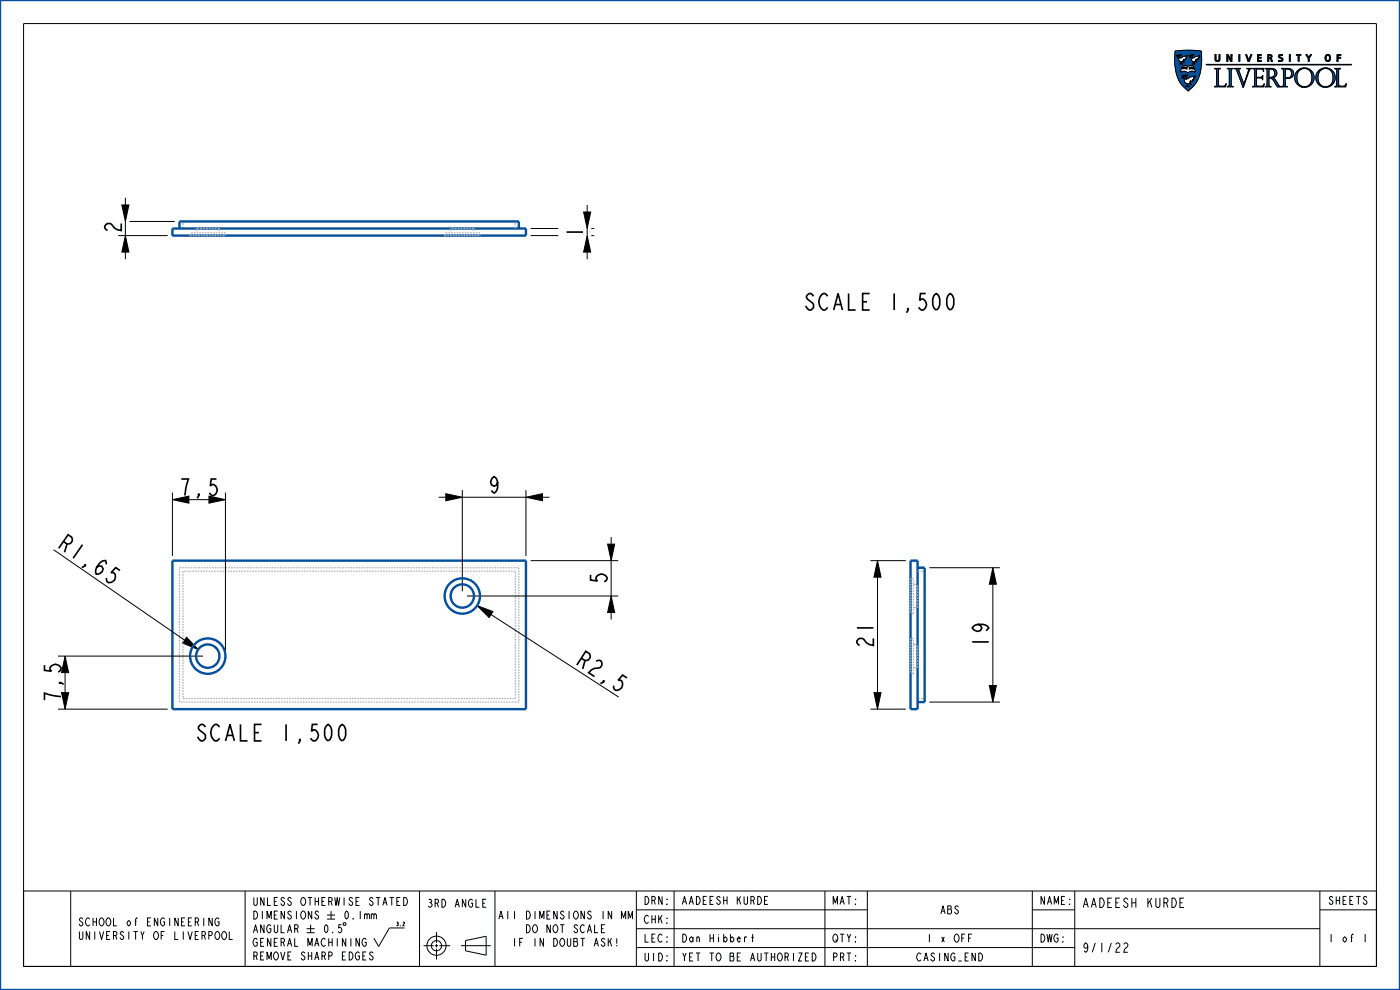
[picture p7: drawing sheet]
<svg xmlns="http://www.w3.org/2000/svg" width="297mm" height="210mm" viewBox="0 0 297 210" stroke-linecap="round" stroke-linejoin="round" font-family="sans-serif">
<defs><g id="words">
<g font-size="4.6">
<text x="25.7" y="49.6" transform="rotate(-90 25.7 49.6)">2</text>
<text x="123.7" y="50.7" transform="rotate(-90 123.7 50.7)">1</text>
<text x="171.8" y="65.8">SCALE</text>
<text x="189.4" y="65.8">1,500</text>
<text x="37.7" y="105.1">7,5</text>
<text x="103.3" y="104.6">9</text>
<text x="11.8" y="115.9" transform="rotate(35 11.8 115.9)">R1,65</text>
<text x="128.8" y="124.2" transform="rotate(-90 128.8 124.2)">5</text>
<text x="185.3" y="137.7" transform="rotate(-90 185.3 137.7)">21</text>
<text x="209.8" y="137.7" transform="rotate(-90 209.8 137.7)">19</text>
<text x="121.7" y="140.7" transform="rotate(33 121.7 140.7)">R2,5</text>
<text x="12.9" y="149.3" transform="rotate(-90 12.9 149.3)">7,5</text>
<text x="42.8" y="157.2">SCALE</text>
<text x="60.4" y="157.2">1,500</text>
</g>
<g font-size="2.6">
<text x="229.5" y="192.5">AADEESH KURDE</text>
<text x="229.5" y="202">9/1/22</text>
</g>
<g font-size="2.2">
<text x="136.5" y="191.9">DRN:</text>
<text x="144.5" y="191.9">AADEESH KURDE</text>
<text x="176.5" y="191.9">MAT:</text>
<text x="220.5" y="191.9">NAME:</text>
<text x="282" y="191.9">SHEETS</text>
<text x="16.5" y="196.4">SCHOOL of ENGINEERING</text>
<text x="53.5" y="192.1">UNLESS OTHERWISE STATED</text>
<text x="53.5" y="195">DIMENSIONS</text>
<text x="53.5" y="197.9">ANGULAR</text>
<text x="68.4" y="197.9">0.5</text>
<text x="72.7" y="195">0.1mm</text>
<text x="91" y="192.5">3RD ANGLE</text>
<text x="106.7" y="195">All DIMENSIONS IN MM</text>
<text x="112" y="197.9">DO NOT SCALE</text>
<text x="136.5" y="195.9">CHK:</text>
<text x="199.5" y="193.9">ABS</text>
<text x="16.5" y="199.3">UNIVERSITY OF LIVERPOOL</text>
<text x="53.5" y="200.7">GENERAL MACHINING</text>
<text x="53.5" y="203.6">REMOVE SHARP EDGES</text>
<text x="109.4" y="200.7">IF IN DOUBT ASK!</text>
<text x="136.5" y="203.9">UID:</text>
<text x="136.5" y="199.9">LEC:</text>
<text x="144.5" y="203.9">YET TO BE AUTHORIZED</text>
<text x="144.5" y="199.9">Dan Hibbert</text>
<text x="176.5" y="203.9">PRT:</text>
<text x="176.5" y="199.9">QTY:</text>
<text x="194.9" y="203.9">CASING_END</text>
<text x="196.9" y="199.9">1 x OFF</text>
<text x="220.5" y="199.9">DWG:</text>
<text x="281.7" y="199.9">1</text>
<text x="284.7" y="199.9">of</text>
<text x="288.9" y="199.9">1</text>
</g>
<text font-size="1" x="84" y="196.4">3.2</text>
</g></defs>
<path d="M257.7 14.5h1.2l-.3 .2-.1 .3v3a.96 .96 0 0 0 1.2 .2l.4-.4-.1 .6h-2.3l.3-.1 .1-.4v-3.1z" fill="#00509b"/>
<path d="M257.7 14.5h1.2l-.3 .2-.1 .3v3a.96 .96 0 0 0 1.2 .2l.4-.4-.1 .6h-2.3l.3-.1 .1-.4v-3.1z" fill="none" stroke="#00509b" stroke-width=".21"/>
<path d="M260.4 14.5h1.2l-.3 .2-.1 .3v3l-.4 .1v-3.2l-.1-.3z" fill="#00509b"/>
<path d="M260.4 14.5h1.2l-.3 .2-.1 .3v3l-.4 .1v-3.2l-.1-.3z" fill="none" stroke="#00509b" stroke-width=".21"/>
<path d="M261.9 14.5l1.2 .1-.9 .1z" fill="#00509b"/>
<path d="M261.9 14.5l1.2 .1-.9 .1z" fill="none" stroke="#00509b" stroke-width=".21"/>
<path d="M264.5 14.5h1l-.7 .8a.44 .44 0 0 0 .1-.5 .44 .44 0 0 0-.4-.3z" fill="#00509b"/>
<path d="M264.5 14.5h1l-.7 .8a.44 .44 0 0 0 .1-.5 .44 .44 0 0 0-.4-.3z" fill="none" stroke="#00509b" stroke-width=".21"/>
<path d="M262.2 14.7l.7-.1-.6 .2z" fill="#00509b"/>
<path d="M262.2 14.7l.7-.1-.6 .2z" fill="none" stroke="#00509b" stroke-width=".21"/>
<path d="M262.3 14.8l.5-.1 .9 3.8z" fill="#00509b"/>
<path d="M262.3 14.8l.5-.1 .9 3.8z" fill="none" stroke="#00509b" stroke-width=".21"/>
<path d="M264.8 15.3l.1-.1-1.2 3.3z" fill="#00509b"/>
<path d="M264.8 15.3l.1-.1-1.2 3.3z" fill="none" stroke="#00509b" stroke-width=".21"/>
<path d="M260.8 18.1l.4-.1 .1 .2-.6 .1z" fill="#00509b"/>
<path d="M260.8 18.1l.4-.1 .1 .2-.6 .1z" fill="none" stroke="#00509b" stroke-width=".21"/>
<path d="M260.4 18.4l.9-.2 .3 .2z" fill="#00509b"/>
<path d="M260.4 18.4l.9-.2 .3 .2z" fill="none" stroke="#00509b" stroke-width=".21"/>
<path d="M262.8 15l1.1 2.8-.2 .7z" fill="#00509b"/>
<path d="M262.8 15l1.1 2.8-.2 .7z" fill="none" stroke="#00509b" stroke-width=".21"/>
<path d="M265.7 14.5h2.4v.6a.57 .57 0 0 0-.7-.5z" fill="#00509b"/>
<path d="M265.7 14.5h2.4v.6a.57 .57 0 0 0-.7-.5z" fill="none" stroke="#00509b" stroke-width=".21"/>
<path d="M266 14.6h.6v1.8l-.4 1.5v-2.9z" fill="#00509b"/>
<path d="M266 14.6h.6v1.8l-.4 1.5v-2.9z" fill="none" stroke="#00509b" stroke-width=".21"/>
<path d="M267.8 16l.1 .9-.3-.3z" fill="#00509b"/>
<path d="M267.8 16l.1 .9-.3-.3z" fill="none" stroke="#00509b" stroke-width=".21"/>
<path d="M266.6 16.4h.9l.3-.2-.2 .4-1-.1-.4 1.4z" fill="#00509b"/>
<path d="M266.6 16.4h.9l.3-.2-.2 .4-1-.1-.4 1.4z" fill="none" stroke="#00509b" stroke-width=".21"/>
<path d="M268.2 17.8l-.1 .6z" fill="#00509b"/>
<path d="M268.2 17.8l-.1 .6z" fill="none" stroke="#00509b" stroke-width=".21"/>
<path d="M266.6 16.5v1.7l-.6 .1z" fill="#00509b"/>
<path d="M266.6 16.5v1.7l-.6 .1z" fill="none" stroke="#00509b" stroke-width=".21"/>
<path d="M266 18.3h.8z" fill="#00509b"/>
<path d="M266 18.3h.8z" fill="none" stroke="#00509b" stroke-width=".21"/>
<path d="M265.7 18.4l2-.1 .3-.2 .1 .3z" fill="#00509b"/>
<path d="M265.7 18.4l2-.1 .3-.2 .1 .3z" fill="none" stroke="#00509b" stroke-width=".21"/>
<path d="M265.7 18.4h.1" fill="none" stroke="#00509b" stroke-width=".21"/>
<path d="M271.4 11.6h.6z" fill="#00509b"/>
<path d="M271.4 11.6h.6z" fill="none" stroke="#00509b" stroke-width=".21"/>
<path d="M277 11.6l.6 .6 .4-.6h.2l-.5 .8v.6h-.2v-.6z" fill="#00509b"/>
<path d="M277 11.6l.6 .6 .4-.6h.2l-.5 .8v.6h-.2v-.6z" fill="none" stroke="#00509b" stroke-width=".21"/>
<path d="M275 11.6h1v.1h-.4v1.3h-.2v-1.3h-.4z" fill="#00509b"/>
<path d="M275 11.6h1v.1h-.4v1.3h-.2v-1.3h-.4z" fill="none" stroke="#00509b" stroke-width=".21"/>
<path d="M277 11.6h.3l.3 .5z" fill="#00509b"/>
<path d="M277 11.6h.3l.3 .5z" fill="none" stroke="#00509b" stroke-width=".21"/>
<path d="M271.3 11.7l.8-.1v.2z" fill="#00509b"/>
<path d="M271.3 11.7l.8-.1v.2z" fill="none" stroke="#00509b" stroke-width=".21"/>
<path d="M262.8 11.6h.2v1.4h-.2z" fill="#00509b"/>
<path d="M262.8 11.6h.2v1.4h-.2z" fill="none" stroke="#00509b" stroke-width=".21"/>
<path d="M273.5 11.6h.2v1.4h-.2z" fill="#00509b"/>
<path d="M273.5 11.6h.2v1.4h-.2z" fill="none" stroke="#00509b" stroke-width=".21"/>
<path d="M271.3 11.7h.4l-.5 .1z" fill="#00509b"/>
<path d="M271.3 11.7h.4l-.5 .1z" fill="none" stroke="#00509b" stroke-width=".21"/>
<path d="M266.8 11.6h.8v.1h-.6l-.2 1.3z" fill="#00509b"/>
<path d="M266.8 11.6h.8v.1h-.6l-.2 1.3z" fill="none" stroke="#00509b" stroke-width=".21"/>
<path d="M283.7 11.6h.7v.1h-.6l-.1 1.3z" fill="#00509b"/>
<path d="M283.7 11.6h.7v.1h-.6l-.1 1.3z" fill="none" stroke="#00509b" stroke-width=".21"/>
<path d="M271.2 11.8l.4-.1z" fill="#00509b"/>
<path d="M271.2 11.8l.4-.1z" fill="none" stroke="#00509b" stroke-width=".21"/>
<path d="M265.4 11.6h.2l-.6 1.4h-.2z" fill="#00509b"/>
<path d="M265.4 11.6h.2l-.6 1.4h-.2z" fill="none" stroke="#00509b" stroke-width=".21"/>
<path d="M271.2 11.9l.2-.1v.2l-.2 .1z" fill="#00509b"/>
<path d="M271.2 11.9l.2-.1v.2l-.2 .1z" fill="none" stroke="#00509b" stroke-width=".21"/>
<path d="M264.3 11.6h.2l.3 .9v.5z" fill="#00509b"/>
<path d="M264.3 11.6h.2l.3 .9v.5z" fill="none" stroke="#00509b" stroke-width=".21"/>
<path d="M271.2 12.1h.4z" fill="#00509b"/>
<path d="M271.2 12.1h.4z" fill="none" stroke="#00509b" stroke-width=".21"/>
<path d="M271.3 12.2h.5z" fill="#00509b"/>
<path d="M271.3 12.2h.5z" fill="none" stroke="#00509b" stroke-width=".21"/>
<path d="M271.5 12.3h.5z" fill="#00509b"/>
<path d="M271.5 12.3h.5z" fill="none" stroke="#00509b" stroke-width=".21"/>
<path d="M267 11.7v.5h.5v.1h-.5l-.2 .7z" fill="#00509b"/>
<path d="M267 11.7v.5h.5v.1h-.5l-.2 .7z" fill="none" stroke="#00509b" stroke-width=".21"/>
<path d="M283.8 11.7v.5h.6v.1h-.6v.7h-.1z" fill="#00509b"/>
<path d="M283.8 11.7v.5h.6v.1h-.6v.7h-.1z" fill="none" stroke="#00509b" stroke-width=".21"/>
<path d="M271.7 12.4l.3-.1 .2 .2-.2 .1z" fill="#00509b"/>
<path d="M271.7 12.4l.3-.1 .2 .2-.2 .1z" fill="none" stroke="#00509b" stroke-width=".21"/>
<path d="M258.6 11.6h.2l-.1 1.3h-.3l.2-.3z" fill="#00509b"/>
<path d="M258.6 11.6h.2l-.1 1.3h-.3l.2-.3z" fill="none" stroke="#00509b" stroke-width=".21"/>
<path d="M257.8 11.6h.2v1.2h-.2z" fill="#00509b"/>
<path d="M257.8 11.6h.2v1.2h-.2z" fill="none" stroke="#00509b" stroke-width=".21"/>
<path d="M271.6 12.9l.6-.4-.1 .4z" fill="#00509b"/>
<path d="M271.6 12.9l.6-.4-.1 .4z" fill="none" stroke="#00509b" stroke-width=".21"/>
<path d="M260.3 11.6h.2l.6 1.1 .2-1.1v1.4h-.2l-.6-1.1v1.1h-.2z" fill="#00509b"/>
<path d="M260.3 11.6h.2l.6 1.1 .2-1.1v1.4h-.2l-.6-1.1v1.1h-.2z" fill="none" stroke="#00509b" stroke-width=".21"/>
<path d="M261.1 11.6h.2l-.2 1.1z" fill="#00509b"/>
<path d="M261.1 11.6h.2l-.2 1.1z" fill="none" stroke="#00509b" stroke-width=".21"/>
<path d="M257.8 12.8h.3z" fill="#00509b"/>
<path d="M257.8 12.8h.3z" fill="none" stroke="#00509b" stroke-width=".21"/>
<path d="M271.2 12.8l.3 .1-.3 .1z" fill="#00509b"/>
<path d="M271.2 12.8l.3 .1-.3 .1z" fill="none" stroke="#00509b" stroke-width=".21"/>
<path d="M257.9 12.9h.8l-.4 .1z" fill="#00509b"/>
<path d="M257.9 12.9h.8l-.4 .1z" fill="none" stroke="#00509b" stroke-width=".21"/>
<path d="M271.2 13l.3-.1h.6z" fill="#00509b"/>
<path d="M271.2 13l.3-.1h.6z" fill="none" stroke="#00509b" stroke-width=".21"/>
<path d="M271.2 13l.9-.1z" fill="#00509b"/>
<path d="M271.2 13l.9-.1z" fill="none" stroke="#00509b" stroke-width=".21"/>
<path d="M264.8 12.5l.1 .3-.1 .2z" fill="#00509b"/>
<path d="M264.8 12.5l.1 .3-.1 .2z" fill="none" stroke="#00509b" stroke-width=".21"/>
<path d="M267 12.3v.5h.6v.2h-.8z" fill="#00509b"/>
<path d="M267 12.3v.5h.6v.2h-.8z" fill="none" stroke="#00509b" stroke-width=".21"/>
<path d="M283.1 14.5l1.3 .1z" fill="#00509b"/>
<path d="M283.1 14.5l1.3 .1z" fill="none" stroke="#00509b" stroke-width=".21"/>
<path d="M283.2 14.6h1.2l-.4 .2-.4 3.1v-2.9l-.1-.3z" fill="#00509b"/>
<path d="M283.2 14.6h1.2l-.4 .2-.4 3.1v-2.9l-.1-.3z" fill="none" stroke="#00509b" stroke-width=".21"/>
<path d="M285.6 17.8l-.1 .6z" fill="#00509b"/>
<path d="M285.6 17.8l-.1 .6z" fill="none" stroke="#00509b" stroke-width=".21"/>
<path d="M284 15v2.9l.1 .3-.6 .1z" fill="#00509b"/>
<path d="M284 15v2.9l.1 .3-.6 .1z" fill="none" stroke="#00509b" stroke-width=".21"/>
<path d="M283.4 18.3h.9z" fill="#00509b"/>
<path d="M283.4 18.3h.9z" fill="none" stroke="#00509b" stroke-width=".21"/>
<path d="M283.1 18.4l2-.1 .3-.2 .1 .3z" fill="#00509b"/>
<path d="M283.1 18.4l2-.1 .3-.2 .1 .3z" fill="none" stroke="#00509b" stroke-width=".21"/>
<path d="M283.1 18.4h.1" fill="none" stroke="#00509b" stroke-width=".21"/>
<path d="M269 11.6l.8 .2-.1 .4h-.4a.29 .29 0 0 0 .3-.4 .29 .29 0 0 0-.4-.1l-.2 1.3z" fill="#00509b"/>
<path d="M269 11.6l.8 .2-.1 .4h-.4a.29 .29 0 0 0 .3-.4 .29 .29 0 0 0-.4-.1l-.2 1.3z" fill="none" stroke="#00509b" stroke-width=".21"/>
<path d="M269.2 11.7v.5h.5l-.5 .2v.6h-.2z" fill="#00509b"/>
<path d="M269.2 11.7v.5h.5l-.5 .2v.6h-.2z" fill="none" stroke="#00509b" stroke-width=".21"/>
<path d="M269.2 12.4l.5-.2-.1 .1 .3 .7h-.2l-.2-.6z" fill="#00509b"/>
<path d="M269.2 12.4l.5-.2-.1 .1 .3 .7h-.2l-.2-.6z" fill="none" stroke="#00509b" stroke-width=".21"/>
<path d="M281.3 11.7a.65 .65 0 0 1 .9 0 .65 .65 0 0 1 0 .9l-.1 .3h-.4a.63 .63 0 0 0 .3-.6 .63 .63 0 0 0-.4-.6z" fill="#00509b"/>
<path d="M281.3 11.7a.65 .65 0 0 1 .9 0 .65 .65 0 0 1 0 .9l-.1 .3h-.4a.63 .63 0 0 0 .3-.6 .63 .63 0 0 0-.4-.6z" fill="none" stroke="#00509b" stroke-width=".21"/>
<path d="M281.2 11.8l.4-.1z" fill="#00509b"/>
<path d="M281.2 11.8l.4-.1z" fill="none" stroke="#00509b" stroke-width=".21"/>
<path d="M281.2 11.9l.3-.1-.3 .2z" fill="#00509b"/>
<path d="M281.2 11.9l.3-.1-.3 .2z" fill="none" stroke="#00509b" stroke-width=".21"/>
<path d="M281.2 12l.2-.1-.1 .3-.2 .1z" fill="#00509b"/>
<path d="M281.2 12l.2-.1-.1 .3-.2 .1z" fill="none" stroke="#00509b" stroke-width=".21"/>
<path d="M281.1 12.3l.2-.1 .1 .4-.2 .1z" fill="#00509b"/>
<path d="M281.1 12.3l.2-.1 .1 .4-.2 .1z" fill="none" stroke="#00509b" stroke-width=".21"/>
<path d="M281.2 12.7l.2-.1v.1z" fill="#00509b"/>
<path d="M281.2 12.7l.2-.1v.1z" fill="none" stroke="#00509b" stroke-width=".21"/>
<path d="M281.2 12.8h.3z" fill="#00509b"/>
<path d="M281.2 12.8h.3z" fill="none" stroke="#00509b" stroke-width=".21"/>
<path d="M281.3 12.9h.8l-.4 .1z" fill="#00509b"/>
<path d="M281.3 12.9h.8l-.4 .1z" fill="none" stroke="#00509b" stroke-width=".21"/>
<path d="M268.4 14.5l1.9 .1h-1.6z" fill="#00509b"/>
<path d="M268.4 14.5l1.9 .1h-1.6z" fill="none" stroke="#00509b" stroke-width=".21"/>
<path d="M269.4 14.6h.9a.99 .99 0 0 1 .5 1.3l-.5 .1a.94 .94 0 0 0-.9-1.4z" fill="#00509b"/>
<path d="M269.4 14.6h.9a.99 .99 0 0 1 .5 1.3l-.5 .1a.94 .94 0 0 0-.9-1.4z" fill="none" stroke="#00509b" stroke-width=".21"/>
<path d="M268.7 14.6h.6l-.1 1.8-.4 1.5v-2.9z" fill="#00509b"/>
<path d="M268.7 14.6h.6l-.1 1.8-.4 1.5v-2.9z" fill="none" stroke="#00509b" stroke-width=".21"/>
<path d="M269.6 16.4l1.2-.5-.4 .5z" fill="#00509b"/>
<path d="M269.6 16.4l1.2-.5-.4 .5z" fill="none" stroke="#00509b" stroke-width=".21"/>
<path d="M269.2 16.4l.9 .1h-.9l.1 1.7-.6 .1z" fill="#00509b"/>
<path d="M269.2 16.4l.9 .1h-.9l.1 1.7-.6 .1z" fill="none" stroke="#00509b" stroke-width=".21"/>
<path d="M269.2 16.5h.9l1 1.2-.4 .3-.5-.8a1.08 1.08 0 0 0-1-.7z" fill="#00509b"/>
<path d="M269.2 16.5h.9l1 1.2-.4 .3-.5-.8a1.08 1.08 0 0 0-1-.7z" fill="none" stroke="#00509b" stroke-width=".21"/>
<path d="M270.7 18l.4-.3 .3 .6h-.5z" fill="#00509b"/>
<path d="M270.7 18l.4-.3 .3 .6h-.5z" fill="none" stroke="#00509b" stroke-width=".21"/>
<path d="M268.4 18.4l.9-.2 .3 .2z" fill="#00509b"/>
<path d="M268.4 18.4l.9-.2 .3 .2z" fill="none" stroke="#00509b" stroke-width=".21"/>
<path d="M270.9 18.3h.7l-.6 .1z" fill="#00509b"/>
<path d="M270.9 18.3h.7l-.6 .1z" fill="none" stroke="#00509b" stroke-width=".21"/>
<path d="M271 18.4h.7z" fill="#00509b"/>
<path d="M271 18.4h.7z" fill="none" stroke="#00509b" stroke-width=".21"/>
<path d="M271.9 14.5l1.8 .1z" fill="#00509b"/>
<path d="M271.9 14.5l1.8 .1z" fill="none" stroke="#00509b" stroke-width=".21"/>
<path d="M272.1 14.6h1.6l.4 .2-.3 .1-.6-.3z" fill="#00509b"/>
<path d="M272.1 14.6h1.6l.4 .2-.3 .1-.6-.3z" fill="none" stroke="#00509b" stroke-width=".21"/>
<path d="M272.1 14.6h.9h-.3v1.9l-.4 1.4v-2.9z" fill="#00509b"/>
<path d="M272.1 14.6h.9h-.3v1.9l-.4 1.4v-2.9z" fill="none" stroke="#00509b" stroke-width=".21"/>
<path d="M273.8 14.9h.3l.3 .7h-.4z" fill="#00509b"/>
<path d="M273.8 14.9h.3l.3 .7h-.4z" fill="none" stroke="#00509b" stroke-width=".21"/>
<path d="M274 15.6h.4v.4l-.5 .1z" fill="#00509b"/>
<path d="M274 15.6h.4v.4l-.5 .1z" fill="none" stroke="#00509b" stroke-width=".21"/>
<path d="M273.9 16.1l.5-.1-.2 .3h-.5z" fill="#00509b"/>
<path d="M273.9 16.1l.5-.1-.2 .3h-.5z" fill="none" stroke="#00509b" stroke-width=".21"/>
<path d="M272.7 16.5h.5l1-.2-.5 .2-1 .1v1.6l-.5 .1z" fill="#00509b"/>
<path d="M272.7 16.5h.5l1-.2-.5 .2-1 .1v1.6l-.5 .1z" fill="none" stroke="#00509b" stroke-width=".21"/>
<path d="M272.7 16.6l1-.1z" fill="#00509b"/>
<path d="M272.7 16.6l1-.1z" fill="none" stroke="#00509b" stroke-width=".21"/>
<path d="M271.9 18.4l.8-.2 .4 .2z" fill="#00509b"/>
<path d="M271.9 18.4l.8-.2 .4 .2z" fill="none" stroke="#00509b" stroke-width=".21"/>
<path d="M275.9 14.6a2.06 2.06 0 0 1 2.8 2.3l-.4 .2a1.86 1.86 0 0 0-1.6-2.6z" fill="#00509b"/>
<path d="M275.9 14.6a2.06 2.06 0 0 1 2.8 2.3l-.4 .2a1.86 1.86 0 0 0-1.6-2.6z" fill="none" stroke="#00509b" stroke-width=".21"/>
<path d="M275.7 14.7l1-.2z" fill="#00509b"/>
<path d="M275.7 14.7l1-.2z" fill="none" stroke="#00509b" stroke-width=".21"/>
<path d="M275.3 15l.4-.3 .5-.1a2.14 2.14 0 0 0-.1 3.7 1.57 1.57 0 0 1-1.4-1.2 2.04 2.04 0 0 1 .6-2.1z" fill="#00509b"/>
<path d="M275.3 15l.4-.3 .5-.1a2.14 2.14 0 0 0-.1 3.7 1.57 1.57 0 0 1-1.4-1.2 2.04 2.04 0 0 1 .6-2.1z" fill="none" stroke="#00509b" stroke-width=".21"/>
<path d="M278.3 17.1l.4-.2a.78 .78 0 0 1-.6 .7z" fill="#00509b"/>
<path d="M278.3 17.1l.4-.2a.78 .78 0 0 1-.6 .7z" fill="none" stroke="#00509b" stroke-width=".21"/>
<path d="M278.1 17.6l.4-.1-.3 .3-.4 .2z" fill="#00509b"/>
<path d="M278.1 17.6l.4-.1-.3 .3-.4 .2z" fill="none" stroke="#00509b" stroke-width=".21"/>
<path d="M276.1 18.4l1.1-.1 1-.5a2.05 2.05 0 0 1-2.1 .6z" fill="#00509b"/>
<path d="M276.1 18.4l1.1-.1 1-.5a2.05 2.05 0 0 1-2.1 .6z" fill="none" stroke="#00509b" stroke-width=".21"/>
<path d="M276 18.4h.6z" fill="#00509b"/>
<path d="M276 18.4h.6z" fill="none" stroke="#00509b" stroke-width=".21"/>
<path d="M276.1 18.4h.6z" fill="#00509b"/>
<path d="M276.1 18.4h.6z" fill="none" stroke="#00509b" stroke-width=".21"/>
<path d="M280.4 14.6a2.06 2.06 0 0 1 2.8 2.3l-.5 .2a1.86 1.86 0 0 0-1.5-2.6z" fill="#00509b"/>
<path d="M280.4 14.6a2.06 2.06 0 0 1 2.8 2.3l-.5 .2a1.86 1.86 0 0 0-1.5-2.6z" fill="none" stroke="#00509b" stroke-width=".21"/>
<path d="M279.8 15a1.57 1.57 0 0 1 1.4-.5z" fill="#00509b"/>
<path d="M279.8 15a1.57 1.57 0 0 1 1.4-.5z" fill="none" stroke="#00509b" stroke-width=".21"/>
<path d="M279.8 15l.5-.2a2.23 2.23 0 0 0 .3 3.5 1.57 1.57 0 0 1-1.4-1.2 2.04 2.04 0 0 1 .6-2.1z" fill="#00509b"/>
<path d="M279.8 15l.5-.2a2.23 2.23 0 0 0 .3 3.5 1.57 1.57 0 0 1-1.4-1.2 2.04 2.04 0 0 1 .6-2.1z" fill="none" stroke="#00509b" stroke-width=".21"/>
<path d="M282.7 17.1l.5-.2-.1 .3a.98 .98 0 0 1-.8 .8z" fill="#00509b"/>
<path d="M282.7 17.1l.5-.2-.1 .3a.98 .98 0 0 1-.8 .8z" fill="none" stroke="#00509b" stroke-width=".21"/>
<path d="M280.6 18.4l1.1-.1 1-.4a2.05 2.05 0 0 1-2.1 .5z" fill="#00509b"/>
<path d="M280.6 18.4l1.1-.1 1-.4a2.05 2.05 0 0 1-2.1 .5z" fill="none" stroke="#00509b" stroke-width=".21"/>
<path d="M280.4 18.4h.7z" fill="#00509b"/>
<path d="M280.4 18.4h.7z" fill="none" stroke="#00509b" stroke-width=".21"/>
<path d="M280.6 18.4h.6z" fill="#00509b"/>
<path d="M280.6 18.4h.6z" fill="none" stroke="#00509b" stroke-width=".21"/>
<path d="M255.9 13.7h30.8z" fill="#00509b"/>
<path d="M255.9 13.7h30.8z" fill="none" stroke="#00509b" stroke-width=".21"/>
<path d="M249.3 10.8l2.8-.1 2.7 .1 .1 2.1-.7-.3 .4-.9h-1.3v-.1h-2.6l-1.5 .3z" fill="#00509b"/>
<path d="M249.3 10.8l2.8-.1 2.7 .1 .1 2.1-.7-.3 .4-.9h-1.3v-.1h-2.6l-1.5 .3z" fill="none" stroke="#00509b" stroke-width=".21"/>
<path d="M250.7 11.6h2.6l-2.7 .1z" fill="#00509b"/>
<path d="M250.7 11.6h2.6l-2.7 .1z" fill="none" stroke="#00509b" stroke-width=".21"/>
<path d="M250.2 11.6h.5z" fill="#00509b"/>
<path d="M250.2 11.6h.5z" fill="none" stroke="#00509b" stroke-width=".21"/>
<path d="M250.6 11.7l2.7-.1z" fill="#00509b"/>
<path d="M250.6 11.7l2.7-.1z" fill="none" stroke="#00509b" stroke-width=".21"/>
<path d="M249.8 11.7l.4-.1z" fill="#00509b"/>
<path d="M249.8 11.7l.4-.1z" fill="none" stroke="#00509b" stroke-width=".21"/>
<path d="M250.6 11.7l2.3-.1z" fill="#00509b"/>
<path d="M250.6 11.7l2.3-.1z" fill="none" stroke="#00509b" stroke-width=".21"/>
<path d="M250.6 11.7h1.9l-2 .1z" fill="#00509b"/>
<path d="M250.6 11.7h1.9l-2 .1z" fill="none" stroke="#00509b" stroke-width=".21"/>
<path d="M251.9 11.7h.5l-.6 .3z" fill="#00509b"/>
<path d="M251.9 11.7h.5l-.6 .3z" fill="none" stroke="#00509b" stroke-width=".21"/>
<path d="M249.9 11.8h.1" fill="none" stroke="#00509b" stroke-width=".21"/>
<path d="M252.6 11.8h.1" fill="none" stroke="#00509b" stroke-width=".21"/>
<path d="M249.7 11.8h.2z" fill="#00509b"/>
<path d="M249.7 11.8h.2z" fill="none" stroke="#00509b" stroke-width=".21"/>
<path d="M252.4 11.8h.1z" fill="#00509b"/>
<path d="M252.4 11.8h.1z" fill="none" stroke="#00509b" stroke-width=".21"/>
<path d="M250.4 11.9l1.5-.2-.4 .2z" fill="#00509b"/>
<path d="M250.4 11.9l1.5-.2-.4 .2z" fill="none" stroke="#00509b" stroke-width=".21"/>
<path d="M253.3 11.7h1.3l-1.5 .2z" fill="#00509b"/>
<path d="M253.3 11.7h1.3l-1.5 .2z" fill="none" stroke="#00509b" stroke-width=".21"/>
<path d="M250 11.8l.2 .1-.3 .1z" fill="#00509b"/>
<path d="M250 11.8l.2 .1-.3 .1z" fill="none" stroke="#00509b" stroke-width=".21"/>
<path d="M252.6 11.8l.3 .1-.3 .1z" fill="#00509b"/>
<path d="M252.6 11.8l.3 .1-.3 .1z" fill="none" stroke="#00509b" stroke-width=".21"/>
<path d="M249.7 11.8h.2z" fill="#00509b"/>
<path d="M249.7 11.8h.2z" fill="none" stroke="#00509b" stroke-width=".21"/>
<path d="M252.3 11.8h.2z" fill="#00509b"/>
<path d="M252.3 11.8h.2z" fill="none" stroke="#00509b" stroke-width=".21"/>
<path d="M249.2 11.9l.6-.2-.1 .1 .2 .1-.7 1z" fill="#00509b"/>
<path d="M249.2 11.9l.6-.2-.1 .1 .2 .1-.7 1z" fill="none" stroke="#00509b" stroke-width=".21"/>
<path d="M251.8 12l.5-.2 .3 .1z" fill="#00509b"/>
<path d="M251.8 12l.5-.2 .3 .1z" fill="none" stroke="#00509b" stroke-width=".21"/>
<path d="M250 11.9h.2z" fill="#00509b"/>
<path d="M250 11.9h.2z" fill="none" stroke="#00509b" stroke-width=".21"/>
<path d="M252.6 11.9h.3z" fill="#00509b"/>
<path d="M252.6 11.9h.3z" fill="none" stroke="#00509b" stroke-width=".21"/>
<path d="M250.4 11.9h1.1l-1.2 .1z" fill="#00509b"/>
<path d="M250.4 11.9h1.1l-1.2 .1z" fill="none" stroke="#00509b" stroke-width=".21"/>
<path d="M253.1 11.9h1l-1.1 .1z" fill="#00509b"/>
<path d="M253.1 11.9h1l-1.1 .1z" fill="none" stroke="#00509b" stroke-width=".21"/>
<path d="M251.8 12l.8-.1-.1 .1-.7 .1z" fill="#00509b"/>
<path d="M251.8 12l.8-.1-.1 .1-.7 .1z" fill="none" stroke="#00509b" stroke-width=".21"/>
<path d="M249.7 12l.2 .2v-.2l.3-.1-.1 .4-.9 .6z" fill="#00509b"/>
<path d="M249.7 12l.2 .2v-.2l.3-.1-.1 .4-.9 .6z" fill="none" stroke="#00509b" stroke-width=".21"/>
<path d="M252.6 12l.3-.1-.2 .4-.3-.1z" fill="#00509b"/>
<path d="M252.6 12l.3-.1-.2 .4-.3-.1z" fill="none" stroke="#00509b" stroke-width=".21"/>
<path d="M249.8 12l.1-.1z" fill="#00509b"/>
<path d="M249.8 12l.1-.1z" fill="none" stroke="#00509b" stroke-width=".21"/>
<path d="M250.3 12l.7-.1-.7 .2z" fill="#00509b"/>
<path d="M250.3 12l.7-.1-.7 .2z" fill="none" stroke="#00509b" stroke-width=".21"/>
<path d="M253 12l.7-.1-.8 .2z" fill="#00509b"/>
<path d="M253 12l.7-.1-.8 .2z" fill="none" stroke="#00509b" stroke-width=".21"/>
<path d="M250.3 12.1l.5-.1-.2 .3z" fill="#00509b"/>
<path d="M250.3 12.1l.5-.1-.2 .3z" fill="none" stroke="#00509b" stroke-width=".21"/>
<path d="M252.9 12.1l.6-.1-.2 .3z" fill="#00509b"/>
<path d="M252.9 12.1l.6-.1-.2 .3z" fill="none" stroke="#00509b" stroke-width=".21"/>
<path d="M251.6 12.1l.9-.1-.1 .2z" fill="#00509b"/>
<path d="M251.6 12.1l.9-.1-.1 .2z" fill="none" stroke="#00509b" stroke-width=".21"/>
<path d="M249.9 12.2h.1" fill="none" stroke="#00509b" stroke-width=".21"/>
<path d="M252.6 12.2h.1" fill="none" stroke="#00509b" stroke-width=".21"/>
<path d="M249.8 12.2h.1" fill="none" stroke="#00509b" stroke-width=".21"/>
<path d="M252.4 12.2h.1" fill="none" stroke="#00509b" stroke-width=".21"/>
<path d="M251.4 12.4l.2 .1 .1-.3h.7l.3 .1 .1 .5h-1.7l.4-.3z" fill="#00509b"/>
<path d="M251.4 12.4l.2 .1 .1-.3h.7l.3 .1 .1 .5h-1.7l.4-.3z" fill="none" stroke="#00509b" stroke-width=".21"/>
<path d="M254.2 12.1h.2z" fill="#00509b"/>
<path d="M254.2 12.1h.2z" fill="none" stroke="#00509b" stroke-width=".21"/>
<path d="M250.3 12.2l.1 .2z" fill="#00509b"/>
<path d="M250.3 12.2l.1 .2z" fill="none" stroke="#00509b" stroke-width=".21"/>
<path d="M252.9 12.2l.2 .2z" fill="#00509b"/>
<path d="M252.9 12.2l.2 .2z" fill="none" stroke="#00509b" stroke-width=".21"/>
<path d="M254.1 12.4l.1 .1z" fill="#00509b"/>
<path d="M254.1 12.4l.1 .1z" fill="none" stroke="#00509b" stroke-width=".21"/>
<path d="M251.1 12.5l.1 .3z" fill="#00509b"/>
<path d="M251.1 12.5l.1 .3z" fill="none" stroke="#00509b" stroke-width=".21"/>
<path d="M253.7 12.5l.2 .3 .3-.2 .7 .3v1l-1.5-.4 .5-.2-.2-.5h.1z" fill="#00509b"/>
<path d="M253.7 12.5l.2 .3 .3-.2 .7 .3v1l-1.5-.4 .5-.2-.2-.5h.1z" fill="none" stroke="#00509b" stroke-width=".21"/>
<path d="M250.9 12.8h1.9l.1 .2-1.7 .1z" fill="#00509b"/>
<path d="M250.9 12.8h1.9l.1 .2-1.7 .1z" fill="none" stroke="#00509b" stroke-width=".21"/>
<path d="M253.6 12.8h.2z" fill="#00509b"/>
<path d="M253.6 12.8h.2z" fill="none" stroke="#00509b" stroke-width=".21"/>
<path d="M249.2 12.9l.9-.6-.1 .3 .2 .3-.9 1z" fill="#00509b"/>
<path d="M249.2 12.9l.9-.6-.1 .3 .2 .3-.9 1z" fill="none" stroke="#00509b" stroke-width=".21"/>
<path d="M249.7 12h.1" fill="none" stroke="#00509b" stroke-width=".21"/>
<path d="M251.2 13.1l1.7-.1 .2 .1-1.9 .1z" fill="#00509b"/>
<path d="M251.2 13.1l1.7-.1 .2 .1-1.9 .1z" fill="none" stroke="#00509b" stroke-width=".21"/>
<path d="M250.7 13.1h.1z" fill="#00509b"/>
<path d="M250.7 13.1h.1z" fill="none" stroke="#00509b" stroke-width=".21"/>
<path d="M253.3 13.1h.2z" fill="#00509b"/>
<path d="M253.3 13.1h.2z" fill="none" stroke="#00509b" stroke-width=".21"/>
<path d="M250.9 13.1l.2 .1z" fill="#00509b"/>
<path d="M250.9 13.1l.2 .1z" fill="none" stroke="#00509b" stroke-width=".21"/>
<path d="M253.6 13.1l.2 .1z" fill="#00509b"/>
<path d="M253.6 13.1l.2 .1z" fill="none" stroke="#00509b" stroke-width=".21"/>
<path d="M250.6 13.2h.5l-.5 .1z" fill="#00509b"/>
<path d="M250.6 13.2h.5l-.5 .1z" fill="none" stroke="#00509b" stroke-width=".21"/>
<path d="M253.3 13.2h.5l-.5 .1z" fill="#00509b"/>
<path d="M253.3 13.2h.5l-.5 .1z" fill="none" stroke="#00509b" stroke-width=".21"/>
<path d="M250.6 13.3l2.5-.2 .1 .3-2.5 .1z" fill="#00509b"/>
<path d="M250.6 13.3l2.5-.2 .1 .3-2.5 .1z" fill="none" stroke="#00509b" stroke-width=".21"/>
<path d="M253.3 13.3l.5-.1 .1 .1-.5 .2z" fill="#00509b"/>
<path d="M253.3 13.3l.5-.1 .1 .1-.5 .2z" fill="none" stroke="#00509b" stroke-width=".21"/>
<path d="M250.6 13.3l.5-.1 .1 .1z" fill="#00509b"/>
<path d="M250.6 13.3l.5-.1 .1 .1z" fill="none" stroke="#00509b" stroke-width=".21"/>
<path d="M250.2 12.9l.1 .1a.33 .33 0 0 1 .2 .3 .33 .33 0 0 1-.3 .3h.7l-.2-.1 2.5-.1-.3 .2-3.6 .3z" fill="#00509b"/>
<path d="M250.2 12.9l.1 .1a.33 .33 0 0 1 .2 .3 .33 .33 0 0 1-.3 .3h.7l-.2-.1 2.5-.1-.3 .2-3.6 .3z" fill="none" stroke="#00509b" stroke-width=".21"/>
<path d="M250.4 13.6h.5z" fill="#00509b"/>
<path d="M250.4 13.6h.5z" fill="none" stroke="#00509b" stroke-width=".21"/>
<path d="M252.9 13.6h.6z" fill="#00509b"/>
<path d="M252.9 13.6h.6z" fill="none" stroke="#00509b" stroke-width=".21"/>
<path d="M249.3 13.9l4.2-.3 1.4 .3-.3 1.7-1.1-.3-.3-1.2-.3-.2z" fill="#00509b"/>
<path d="M249.3 13.9l4.2-.3 1.4 .3-.3 1.7-1.1-.3-.3-1.2-.3-.2z" fill="none" stroke="#00509b" stroke-width=".21"/>
<path d="M249.3 13.9h3.4h-.1a.74 .74 0 0 1-1.1 0h-.4l-1.7 .9z" fill="#00509b"/>
<path d="M249.3 13.9h3.4h-.1a.74 .74 0 0 1-1.1 0h-.4l-1.7 .9z" fill="none" stroke="#00509b" stroke-width=".21"/>
<path d="M250.6 13.4l-.1 .1z" fill="#00509b"/>
<path d="M250.6 13.4l-.1 .1z" fill="none" stroke="#00509b" stroke-width=".21"/>
<path d="M249.4 14.8l1.5-.8-.5 1.1-.8 .5z" fill="#00509b"/>
<path d="M249.4 14.8l1.5-.8-.5 1.1-.8 .5z" fill="none" stroke="#00509b" stroke-width=".21"/>
<path d="M252.3 15.3l.4-.2 .6 .1z" fill="#00509b"/>
<path d="M252.3 15.3l.4-.2 .6 .1z" fill="none" stroke="#00509b" stroke-width=".21"/>
<path d="M249.6 15.6l.8-.5 .2 .2a1.03 1.03 0 0 1 1.3 .1z" fill="#00509b"/>
<path d="M249.6 15.6l.8-.5 .2 .2a1.03 1.03 0 0 1 1.3 .1z" fill="none" stroke="#00509b" stroke-width=".21"/>
<path d="M250.5 15.1h.1" fill="none" stroke="#00509b" stroke-width=".21"/>
<path d="M253.6 15.2h.1" fill="none" stroke="#00509b" stroke-width=".21"/>
<path d="M253.5 15.2h.1z" fill="#00509b"/>
<path d="M253.5 15.2h.1z" fill="none" stroke="#00509b" stroke-width=".21"/>
<path d="M250.4 15.2h.1z" fill="#00509b"/>
<path d="M250.4 15.2h.1z" fill="none" stroke="#00509b" stroke-width=".21"/>
<path d="M253.5 15.2l1.1 .4z" fill="#00509b"/>
<path d="M253.5 15.2l1.1 .4z" fill="none" stroke="#00509b" stroke-width=".21"/>
<path d="M250.5 15.2h.1" fill="none" stroke="#00509b" stroke-width=".21"/>
<path d="M249.6 15.6l2.4-.1 .3-.2a3.9 3.9 0 0 1 2.3 .3l-.6 1.4-1.1 1.5-.9-.2v-.3h.7l-.3-.6 .7-.3-.1-.2 .2 .1 .4-1h-1.7l.1-.2-1.1 .2-1.1 .4z" fill="#00509b"/>
<path d="M249.6 15.6l2.4-.1 .3-.2a3.9 3.9 0 0 1 2.3 .3l-.6 1.4-1.1 1.5-.9-.2v-.3h.7l-.3-.6 .7-.3-.1-.2 .2 .1 .4-1h-1.7l.1-.2-1.1 .2-1.1 .4z" fill="none" stroke="#00509b" stroke-width=".21"/>
<path d="M251.4 15.9l.6-.1z" fill="#00509b"/>
<path d="M251.4 15.9l.6-.1z" fill="none" stroke="#00509b" stroke-width=".21"/>
<path d="M250.9 16l.5-.1z" fill="#00509b"/>
<path d="M250.9 16l.5-.1z" fill="none" stroke="#00509b" stroke-width=".21"/>
<path d="M251.1 16.1h.1" fill="none" stroke="#00509b" stroke-width=".21"/>
<path d="M250.8 16.1h.2z" fill="#00509b"/>
<path d="M250.8 16.1h.2z" fill="none" stroke="#00509b" stroke-width=".21"/>
<path d="M251.9 16h1.7l-.5 .2-1.4 .1z" fill="#00509b"/>
<path d="M251.9 16h1.7l-.5 .2-1.4 .1z" fill="none" stroke="#00509b" stroke-width=".21"/>
<path d="M251.1 16.1l.4 .1-.4 .1z" fill="#00509b"/>
<path d="M251.1 16.1l.4 .1-.4 .1z" fill="none" stroke="#00509b" stroke-width=".21"/>
<path d="M250.8 16.2h.2z" fill="#00509b"/>
<path d="M250.8 16.2h.2z" fill="none" stroke="#00509b" stroke-width=".21"/>
<path d="M249.8 16.4l1.1-.4-.1 .2h.3z" fill="#00509b"/>
<path d="M249.8 16.4l1.1-.4-.1 .2h.3z" fill="none" stroke="#00509b" stroke-width=".21"/>
<path d="M251.2 16.2h.2z" fill="#00509b"/>
<path d="M251.2 16.2h.2z" fill="none" stroke="#00509b" stroke-width=".21"/>
<path d="M251.7 16.3l1.4-.1-1.5 .2z" fill="#00509b"/>
<path d="M251.7 16.3l1.4-.1-1.5 .2z" fill="none" stroke="#00509b" stroke-width=".21"/>
<path d="M249.8 16.4h1.1v.2h.2v-.3h.4l-.2 .5-1.2 .2z" fill="#00509b"/>
<path d="M249.8 16.4h1.1v.2h.2v-.3h.4l-.2 .5-1.2 .2z" fill="none" stroke="#00509b" stroke-width=".21"/>
<path d="M249.8 16.4l1.3-.2-.1 .2z" fill="#00509b"/>
<path d="M249.8 16.4l1.3-.2-.1 .2z" fill="none" stroke="#00509b" stroke-width=".21"/>
<path d="M249.8 16.4l1.1-.1z" fill="#00509b"/>
<path d="M249.8 16.4l1.1-.1z" fill="none" stroke="#00509b" stroke-width=".21"/>
<path d="M251.6 16.4l.8-.1-.8 .2z" fill="#00509b"/>
<path d="M251.6 16.4l.8-.1-.8 .2z" fill="none" stroke="#00509b" stroke-width=".21"/>
<path d="M251.6 16.5l.7-.1a.4 .4 0 0 1-.7 .1z" fill="#00509b"/>
<path d="M251.6 16.5l.7-.1a.4 .4 0 0 1-.7 .1z" fill="none" stroke="#00509b" stroke-width=".21"/>
<path d="M251 16.6h.1z" fill="#00509b"/>
<path d="M251 16.6h.1z" fill="none" stroke="#00509b" stroke-width=".21"/>
<path d="M250.9 16.6h.1" fill="none" stroke="#00509b" stroke-width=".21"/>
<path d="M253.2 16.5l.2 .1z" fill="#00509b"/>
<path d="M253.2 16.5l.2 .1z" fill="none" stroke="#00509b" stroke-width=".21"/>
<path d="M251.5 16.6h.2v.2z" fill="#00509b"/>
<path d="M251.5 16.6h.2v.2z" fill="none" stroke="#00509b" stroke-width=".21"/>
<path d="M250.1 17l1.2-.2-.1 .2-.8 .6z" fill="#00509b"/>
<path d="M250.1 17l1.2-.2-.1 .2-.8 .6z" fill="none" stroke="#00509b" stroke-width=".21"/>
<path d="M252.6 17l.1 .3-.3 .1 .2-.1z" fill="#00509b"/>
<path d="M252.6 17l.1 .3-.3 .1 .2-.1z" fill="none" stroke="#00509b" stroke-width=".21"/>
<path d="M252.4 17.3h.2z" fill="#00509b"/>
<path d="M252.4 17.3h.2z" fill="none" stroke="#00509b" stroke-width=".21"/>
<path d="M250.4 17.6l.8-.6 .4 .6-.9 .4z" fill="#00509b"/>
<path d="M250.4 17.6l.8-.6 .4 .6-.9 .4z" fill="none" stroke="#00509b" stroke-width=".21"/>
<path d="M252 17.7l.2 .1-.2 .1z" fill="#00509b"/>
<path d="M252 17.7l.2 .1-.2 .1z" fill="none" stroke="#00509b" stroke-width=".21"/>
<path d="M252.4 17.7l.2 .2z" fill="#00509b"/>
<path d="M252.4 17.7l.2 .2z" fill="none" stroke="#00509b" stroke-width=".21"/>
<path d="M252 17.9h.6l-.6 .1z" fill="#00509b"/>
<path d="M252 17.9h.6l-.6 .1z" fill="none" stroke="#00509b" stroke-width=".21"/>
<path d="M252 18l.6-.1 .1 .1z" fill="#00509b"/>
<path d="M252 18l.6-.1 .1 .1z" fill="none" stroke="#00509b" stroke-width=".21"/>
<path d="M250.7 18l.9-.4 .3 .5-.7 .4z" fill="#00509b"/>
<path d="M250.7 18l.9-.4 .3 .5-.7 .4z" fill="none" stroke="#00509b" stroke-width=".21"/>
<path d="M251.6 18.4h.7z" fill="#00509b"/>
<path d="M251.6 18.4h.7z" fill="none" stroke="#00509b" stroke-width=".21"/>
<path d="M251.2 18.5l.7-.4-.4 .3h.8l.6 .1-.8 .8z" fill="#00509b"/>
<path d="M251.2 18.5l.7-.4-.4 .3h.8l.6 .1-.8 .8z" fill="none" stroke="#00509b" stroke-width=".21"/>
<path d="M251.7 18.3l.2-.2z" fill="#00509b"/>
<path d="M251.7 18.3l.2-.2z" fill="none" stroke="#00509b" stroke-width=".21"/>
<path d="M252.1 19.3h.1" fill="none" stroke="#00509b" stroke-width=".21"/>
<g fill="#000">
<path d="M25.8 43.5h1.5l-.7 3.5zM26.6 50l.7 3.5h-1.5zM123.8 45h1.5l-.7 3.5zM124.6 50l.7 3.5h-1.5zM36.6 106l3.5-.8v1.5zM44.3 105.2l3.5 .8-3.5 .7zM94.6 104.7l3.5 .8-3.5 .7zM111.6 105.5l3.5-.8v1.5zM128.9 115.4h1.5l-.7 3.5zM186.2 118.9l.7 3.5h-1.5zM13.8 139.2l.8 3.5h-1.5zM39.6 135.2l2.4 2.6-3.3-1.4z"/>
<path d="M101.2 128.5l3.4 1.2-.8 1.3zM129.7 126.4l.7 3.5h-1.5zM210.6 120.4l.8 3.5h-1.5zM13.1 146.9h1.5l-.8 3.5zM185.4 146.9h1.5l-.7 3.5zM209.9 145.4h1.5l-.8 3.5z"/>
</g>
<g fill="none" stroke="#000" stroke-width=".21">
<path d="M5 5h287v200h-287zM25.1 50h10.5M25.8 43.5h1.5l-.7 3.5zM26.6 50l.7 3.5h-1.5zM26.6 42v1.5M26.6 53.5v1.5M27.5 47h9.6M112.6 50h5.8M112.6 48.5h5.8M123.8 45h1.5l-.7 3.5zM124.6 50l.7 3.5h-1.5zM124.6 43.5v1.5"/>
<path d="M124.6 53.5v1.5M125.4 50h.7M125.4 48.5h.7M11.3 116.6l27.9 19.2M36.6 106l3.5-.8v1.5zM36.6 104.5v13.4M44.3 105.2l3.5 .8-3.5 .7zM47.8 104.5v33.7M93.1 105.5h1.5M94.6 104.7l3.5 .8-3.5 .7zM98.1 104v21.4M98.1 105.5h13.5"/>
<path d="M111.6 105.5l3.5-.8v1.5zM111.6 104v13.9M112.6 118.9h18.6M115.1 105.5h1.5M128.9 115.4h1.5l-.7 3.5zM129.7 113.9v1.5M129.7 118.9v7.5M184.7 118.9h7.5M186.2 118.9l.7 3.5h-1.5zM12.3 139.2h30.8M13.8 139.2l.8 3.5h-1.5zM39.6 135.2l2.4 2.6-3.3-1.4z"/>
<path d="M42.7 137.1a2.47 2.47 0 0 0-1.1 2.1M99.1 126.4h32.1M101.2 128.5l3.4 1.2-.8 1.3zM104.2 130.4l27.1 17.5M129.7 126.4l.7 3.5h-1.5zM129.7 129.9v1.5M186.2 122.4v24.5M197.2 120.4h14.9M210.6 120.4l.8 3.5h-1.5zM210.6 123.9v21.5M12.3 150.4h23.3M13.1 146.9h1.5l-.8 3.5z"/>
<path d="M184.7 150.4h7.5M185.4 146.9h1.5l-.7 3.5zM197.2 148.9h14.9M209.9 145.4h1.5l-.8 3.5zM5 189h287M15 189v16M46.5 195l-.3-.3a.89 .89 0 0 0-.6 .9 .89 .89 0 0 0 .6 .8l.3-.3v-.5h-.4M47.3 197.7l.2-.1a.89 .89 0 0 1 .6 .8 .89 .89 0 0 1-.6 .9l-.2-.1a1.06 1.06 0 0 1 0-1.5zM48.6 197.6v1.7h.8M52 189v16M65 197h1.7M65 197.9h1.7"/>
<path d="M65.9 196.2v1.7M67.6 193.5l-.3-.2-.4 .2v.3l.7 .6-.1 .4-.4 .2-.3-.5M69.4 194.1h1.7M69.4 195h1.7M70.2 193.3v1.7M73 195.7l.4 .2-.2 .4-.4-.1zM77.7 199.3l-.3-.3a.89 .89 0 0 0-.6 .9 .89 .89 0 0 0 .6 .8l.3-.2v-.6h-.4M84.9 190.4h-.7v1.7h.7M85.6 190.4a.85 .85 0 0 1 .9 .8 .85 .85 0 0 1-.9 .9zM85.8 196.8h-3.2l-2.3 4-1-1.8M89 189v16M92.6 197.7v2.3"/>
<path d="M98.7 199.5l4.4-.9v4l-4.4-.9zM105 189v16M105.8 195l.5-1.7 .4 1.7M133.3 195v-1.7l.4 1.4 .5-1.4v1.7M135 197h145M135 193h49M135 189v16M143 189v16M159.4 198.9h.5M162.2 191h.4M162.9 190.2h-.7v1.7h.7M175 189v16"/>
<path d="M184 189v16M219 193h9M219 189v16M228 189v16M250.3 191.5h.5M251.2 190.5h-.9v2h.9M280 193h12M280 189v16M79.1 202.2l-.2-.3-.5 .3 .1 .3 .6 .6-.1 .4-.3 .1-.4-.4M89.9 200.6h2.1M92.3 200.6h.6M92.6 200.3v.6"/>
<path d="M92.6 201.2v2.3M93.2 200.6h2.3M97.8 200.6h6.3M135 201h93M172.3 202.2a.85 .85 0 0 1 .8 .8 .85 .85 0 0 1-.8 .9z"/>
<circle cx="92.6" cy="200.6" r="2.04"/>
<circle cx="92.6" cy="200.6" r="1.09"/>
</g>
<path d="M0 0h297v210h-297zM36.6 48.5h75v1.5h-75zM38.1 48.5v-1.5h72v1.5M36.6 118.9h75v31.5h-75zM193.2 118.9h1.5v31.5h-1.5zM194.7 120.4h1.5v28.5h-1.5" fill="none" stroke="#00509b" stroke-width=".51"/>
<g fill="none" stroke="#afafb4" stroke-width=".25">
<path d="M38.8 47h.1M38.8 47.3v.4M38.8 48v.5M109.3 47h.1M109.3 47.3v.4M109.3 48v.5M38.1 120.4h.1M38.1 120.7v.3M38.1 121.2v.4M38.1 121.8v.4M38.1 122.4v.4M38.1 123v.3"/>
<path d="M38.1 123.6v.3M38.1 124.1v.4M38.1 124.7v.4M38.1 125.3v.4M38.1 125.9v.3M38.1 126.5v.3M38.1 127.1v.3M38.1 127.6v.4M38.1 128.2v.4M38.1 128.8v.4M38.1 129.4v.3M38.1 130v.3"/>
<path d="M38.1 130.5v.4M38.1 131.1v.4M38.1 131.7v.4M38.1 132.3v.3M38.1 132.9v.3M38.1 133.5v.3M38.1 134v.4M38.1 134.6v.4M38.1 135.2v.3M38.1 135.8v.3M38.1 136.4v.3M38.1 136.9v.4"/>
<path d="M38.1 137.5v.4M38.1 138.1v.4M38.1 138.7v.3M38.1 139.3v.3M38.1 139.9v.3M38.1 120.4h.3M38.7 120.4h.3M38.8 121.2v.3M38.8 121.8v.3M38.8 122.3v.4M38.8 122.9v.4M38.8 123.5v.4"/>
<path d="M38.8 124.1v.4M38.8 124.7v.3M38.8 125.3v.3M38.8 125.9v.3M38.8 126.5v.3M38.8 127v.4M38.8 127.6v.4M38.8 128.2v.4M38.8 128.8v.4M38.8 129.4v.3M38.8 130v.3M38.8 130.6v.3"/>
<path d="M38.8 131.2v.3M38.8 131.7v.4M38.8 132.3v.4M38.8 132.9v.4M38.8 133.5v.4M38.8 134.1v.3M38.8 134.7v.3M38.8 135.3v.3M38.8 135.8v.4M38.8 136.4v.4M38.8 137v.4M38.8 137.6v.4"/>
<path d="M38.8 138.2v.3M38.8 138.8v.3M38.8 139.4v.3M38.8 140v.3M39.1 121.2h.3M39.2 120.4h.4M39.6 121.2h.4M39.8 120.4h.3M40.2 121.2h.4M40.4 120.4h.3M40.8 121.2h.3M41 120.4h.3"/>
<path d="M41.4 121.2h.3M41.5 120.4h.4M41.9 121.2h.4M42.1 120.4h.4M42.5 121.2h.4M42.7 120.4h.3M43.1 121.2h.3M43.3 120.4h.3M43.7 121.2h.3M43.8 120.4h.4M44.3 121.2h.3M44.4 120.4h.4"/>
<path d="M44.8 121.2h.4M45 120.4h.3M45.4 121.2h.4M45.6 120.4h.3M46 121.2h.3M46.1 120.4h.4M46.6 121.2h.3M46.7 120.4h.4M47.1 121.2h.4M47.3 120.4h.3M47.7 121.2h.4M47.9 120.4h.3"/>
<path d="M48.3 121.2h.3M48.4 120.4h.4M48.9 121.2h.3M49 120.4h.4M49.5 121.2h.3M49.6 120.4h.3M50 121.2h.4M50.2 120.4h.3M50.6 121.2h.4M50.7 120.4h.4M51.2 121.2h.3M51.3 120.4h.4"/>
<path d="M51.8 121.2h.3M51.9 120.4h.3M52.3 121.2h.4M52.5 120.4h.3M52.9 121.2h.4M53.1 120.4h.3M53.5 121.2h.3M53.6 120.4h.4M54.1 121.2h.3M54.2 120.4h.3M54.7 121.2h.3M54.8 120.4h.3"/>
<path d="M55.2 121.2h.4M55.4 120.4h.3M55.8 121.2h.4M55.9 120.4h.4M56.4 121.2h.3M56.5 120.4h.4M57 121.2h.3M57.1 120.4h.3M57.5 121.2h.4M57.7 120.4h.3M58.1 121.2h.4M58.2 120.4h.4"/>
<path d="M58.7 121.2h.4M58.8 120.4h.4M59.3 121.2h.3M59.4 120.4h.3M59.9 121.2h.3M60 120.4h.3M60.4 121.2h.4M60.5 120.4h.4M61 121.2h.4M61.1 120.4h.4M61.6 121.2h.3M61.7 120.4h.3"/>
<path d="M62.2 121.2h.3M62.3 120.4h.3M62.7 121.2h.4M62.8 120.4h.4M63.3 121.2h.4M63.4 120.4h.4M63.9 121.2h.4M64 120.4h.3M64.5 121.2h.3M64.6 120.4h.3M65.1 121.2h.3M65.1 120.4h.4"/>
<path d="M65.6 121.2h.4M65.7 120.4h.4M66.2 121.2h.4M66.3 120.4h.3M66.8 121.2h.3M66.9 120.4h.3M67.4 121.2h.3M67.5 120.4h.3M67.9 121.2h.4M68 120.4h.4M68.5 121.2h.4M68.6 120.4h.3"/>
<path d="M69.1 121.2h.4M69.2 120.4h.3M69.7 121.2h.3M69.8 120.4h.3M70.3 121.2h.3M70.3 120.4h.4M70.8 121.2h.4M70.9 120.4h.4M71.4 121.2h.4M71.5 120.4h.3M72 121.2h.3M72.1 120.4h.3"/>
<path d="M72.6 121.2h.3M72.6 120.4h.4M73.2 121.2h.3M73.2 120.4h.4M73.7 121.2h.4M73.8 120.4h.3M74.3 121.2h.4M74.4 120.4h.3M74.9 121.2h.3M74.9 120.4h.4M75.5 121.2h.3M75.5 120.4h.4"/>
<path d="M76 121.2h.4M76.1 120.4h.3M76.6 121.2h.4M76.7 120.4h.3M77.2 121.2h.3M77.2 120.4h.4M77.8 121.2h.3M77.8 120.4h.4M78.4 121.2h.3M78.4 120.4h.3M78.9 121.2h.4M79 120.4h.3"/>
<path d="M79.5 121.2h.4M79.5 120.4h.4M80.1 121.2h.3M80.1 120.4h.4M80.7 121.2h.3M80.7 120.4h.3M81.2 121.2h.4M81.3 120.4h.3M81.8 121.2h.4M81.9 120.4h.3M82.4 121.2h.3M82.4 120.4h.4"/>
<path d="M83 121.2h.3M83 120.4h.3M83.6 121.2h.3M83.6 120.4h.3M84.1 121.2h.4M84.2 120.4h.3M84.7 121.2h.4M84.7 120.4h.4M85.3 121.2h.3M85.3 120.4h.4M85.9 121.2h.3M85.9 120.4h.3"/>
<path d="M86.4 121.2h.4M86.5 120.4h.3M87 121.2h.4M87 120.4h.4M87.6 121.2h.3M87.6 120.4h.4M88.2 121.2h.3M88.2 120.4h.3M88.8 121.2h.3M88.8 120.4h.3M89.3 121.2h.4M89.3 120.4h.4"/>
<path d="M89.9 121.2h.4M89.9 120.4h.4M90.5 121.2h.3M90.5 120.4h.3M91.1 121.2h.3M91.1 120.4h.3M91.6 121.2h.4M91.6 120.4h.4M92.2 120.4h.4M92.2 121.2h.4M92.8 120.4h.3M92.8 121.2h.3"/>
<path d="M93.4 120.4h.3M93.4 121.2h.3M93.9 120.4h.4M94 121.2h.3M94.5 120.4h.4M94.5 121.2h.4M95.1 120.4h.3M95.1 121.2h.4M95.7 120.4h.3M95.7 121.2h.3M96.3 120.4h.3M96.3 121.2h.3"/>
<path d="M96.8 120.4h.4M96.8 121.2h.4M97.4 120.4h.3M97.4 121.2h.4M98 120.4h.3M98 121.2h.3M98.6 120.4h.3M98.6 121.2h.3M99.1 120.4h.4M99.2 121.2h.3M99.7 120.4h.4M99.7 121.2h.4"/>
<path d="M100.3 120.4h.3M100.3 121.2h.4M100.9 120.4h.3M100.9 121.2h.3M101.4 120.4h.4M101.5 121.2h.3M102 120.4h.4M102 121.2h.4M102.6 120.4h.3M102.6 121.2h.4M103.2 120.4h.3M103.2 121.2h.3"/>
<path d="M103.7 120.4h.4M103.8 121.2h.3M104.3 120.4h.4M104.4 121.2h.3M104.9 120.4h.3M104.9 121.2h.4M105.5 120.4h.3M105.5 121.2h.4M106 120.4h.4M106.1 121.2h.3M106.6 120.4h.4M106.7 121.2h.3"/>
<path d="M107.2 120.4h.3M107.2 121.2h.4M107.8 120.4h.3M107.8 121.2h.4M108.3 120.4h.4M108.4 121.2h.3M108.9 120.4h.4M109 121.2h.3M109.3 121.4v.4M109.3 122v.3M109.3 122.6v.3M109.3 123.2v.3"/>
<path d="M109.3 123.8v.3M109.3 124.3v.4M109.3 124.9v.4M109.3 125.5v.4M109.3 126.1v.4M109.3 126.7v.3M109.3 127.3v.3M109.3 127.9v.3M109.3 128.5v.3M109.3 129v.4M109.3 129.6v.4M109.3 130.2v.4"/>
<path d="M109.3 130.8v.4M109.3 131.4v.3M109.3 132v.3M109.3 132.6v.3M109.3 133.1v.4M109.3 133.7v.4M109.3 134.3v.4M109.3 134.9v.4M109.3 135.5v.3M109.3 136.1v.3M109.3 136.7v.3M109.3 137.3v.3"/>
<path d="M109.3 137.8v.4M109.3 138.4v.4M109.3 139v.4M109.3 139.6v.4M109.5 120.4h.3M110.1 120.4v.4M110.1 121v.4M110.1 121.6v.3M110.1 122.2v.3M110.1 122.8v.3M110.1 123.3v.4M110.1 123.9v.4"/>
<path d="M110.1 124.5v.3M110.1 125.1v.3M110.1 125.7v.3M110.1 126.2v.4M110.1 126.8v.4M110.1 127.4v.4M110.1 128v.3M110.1 128.6v.3M110.1 129.2v.3M110.1 129.7v.4M110.1 130.3v.4M110.1 130.9v.3"/>
<path d="M110.1 131.5v.3M110.1 132.1v.3M110.1 132.6v.4M110.1 133.2v.4M110.1 133.8v.4M110.1 134.4v.3M110.1 135v.3M110.1 135.5v.4M110.1 136.1v.4M110.1 136.7v.4M110.1 137.3v.3M110.1 137.9v.3"/>
<path d="M110.1 138.5v.3M110.1 139v.4M110.1 139.6v.4M194.7 121.2h.4M195.4 121.2h.5M38.1 140.4v.4M38.1 141v.4M38.1 141.6v.3M38.1 142.2v.3M38.1 142.8v.3M38.1 143.3v.4M38.1 143.9v.4"/>
<path d="M38.1 144.5v.4M38.1 145.1v.3M38.1 145.7v.3M38.1 146.3v.3M38.1 146.8v.4M38.1 147.4v.4M38.1 148v.3M38.1 148.6v.3M38.3 148.9h.4M38.8 140.5v.4M38.8 141.1v.4M38.8 141.7v.4"/>
<path d="M38.8 142.3v.4M38.8 142.9v.3M38.8 143.5v.3M38.8 144.1v.3M38.8 144.7v.3M38.8 145.2v.4M38.8 145.8v.4M38.8 146.4v.4M38.8 147v.4M38.8 147.6v.3M38.8 148.2h.4M38.9 148.9h.3"/>
<path d="M39.4 148.2h.4M39.5 148.9h.3M40 148.2h.3M40 148.9h.4M40.6 148.2h.3M40.6 148.9h.4M41.1 148.2h.4M41.2 148.9h.3M41.7 148.2h.4M41.8 148.9h.3M42.3 148.2h.3M42.3 148.9h.4"/>
<path d="M42.9 148.2h.3M42.9 148.9h.4M43.4 148.2h.4M43.5 148.9h.3M44 148.2h.4M44.1 148.9h.3M44.6 148.2h.4M44.6 148.9h.4M45.2 148.2h.3M45.2 148.9h.4M45.8 148.2h.3M45.8 148.9h.3"/>
<path d="M46.3 148.2h.4M46.4 148.9h.3M46.9 148.2h.4M46.9 148.9h.4M47.5 148.2h.3M47.5 148.9h.4M48.1 148.2h.3M48.1 148.9h.3M48.6 148.2h.4M48.7 148.9h.3M49.2 148.2h.4M49.2 148.9h.4"/>
<path d="M49.8 148.2h.4M49.8 148.9h.4M50.4 148.2h.3M50.4 148.9h.3M51 148.2h.3M51 148.9h.3M51.5 148.2h.4M51.6 148.9h.3M52.1 148.2h.4M52.1 148.9h.4M52.7 148.2h.3M52.7 148.9h.4"/>
<path d="M53.3 148.2h.3M53.3 148.9h.3M53.9 148.2h.3M53.9 148.9h.3M54.4 148.2h.4M54.4 148.9h.4M55 148.2h.4M55 148.9h.4M55.6 148.2h.3M55.6 148.9h.3M56.2 148.2h.3M56.2 148.9h.3"/>
<path d="M56.7 148.9h.4M56.7 148.2h.4M57.3 148.9h.4M57.3 148.2h.4M57.9 148.9h.3M57.9 148.2h.3M58.5 148.9h.3M58.5 148.2h.3M59 148.9h.4M59.1 148.2h.3M59.6 148.9h.4M59.6 148.2h.4"/>
<path d="M60.2 148.9h.3M60.2 148.2h.4M60.8 148.9h.3M60.8 148.2h.3M61.3 148.9h.4M61.4 148.2h.3M61.9 148.9h.4M61.9 148.2h.4M62.5 148.9h.3M62.5 148.2h.4M63.1 148.9h.3M63.1 148.2h.3"/>
<path d="M63.6 148.9h.4M63.7 148.2h.3M64.2 148.9h.4M64.3 148.2h.3M64.8 148.9h.3M64.8 148.2h.4M65.4 148.9h.3M65.4 148.2h.4M66 148.9h.3M66 148.2h.3M66.5 148.9h.4M66.6 148.2h.3"/>
<path d="M67.1 148.9h.4M67.1 148.2h.4M67.7 148.9h.3M67.7 148.2h.4M68.3 148.9h.3M68.3 148.2h.3M68.8 148.9h.4M68.9 148.2h.3M69.4 148.9h.4M69.5 148.2h.3M70 148.9h.3M70 148.2h.4"/>
<path d="M70.6 148.9h.3M70.6 148.2h.4M71.1 148.9h.4M71.2 148.2h.3M71.7 148.9h.4M71.8 148.2h.3M72.3 148.9h.3M72.3 148.2h.4M72.9 148.9h.3M72.9 148.2h.4M73.4 148.9h.4M73.5 148.2h.3"/>
<path d="M74 148.9h.4M74.1 148.2h.3M74.6 148.9h.3M74.7 148.2h.3M75.2 148.9h.3M75.2 148.2h.4M75.7 148.9h.4M75.8 148.2h.4M76.3 148.9h.4M76.4 148.2h.3M76.9 148.9h.3M77 148.2h.3"/>
<path d="M77.5 148.9h.3M77.5 148.2h.4M78 148.9h.4M78.1 148.2h.4M78.6 148.9h.4M78.7 148.2h.3M79.2 148.9h.3M79.3 148.2h.3M79.8 148.9h.3M79.9 148.2h.3M80.4 148.9h.3M80.4 148.2h.4"/>
<path d="M80.9 148.9h.4M81 148.2h.4M81.5 148.9h.4M81.6 148.2h.3M82.1 148.9h.3M82.2 148.2h.3M82.7 148.9h.3M82.7 148.2h.4M83.2 148.9h.4M83.3 148.2h.4M83.8 148.9h.4M83.9 148.2h.3"/>
<path d="M84.4 148.9h.3M84.5 148.2h.3M85 148.9h.3M85.1 148.2h.3M85.5 148.9h.4M85.6 148.2h.4M86.1 148.9h.4M86.2 148.2h.4M86.7 148.9h.3M86.8 148.2h.3M87.3 148.9h.3M87.4 148.2h.3"/>
<path d="M87.8 148.9h.4M87.9 148.2h.4M88.4 148.9h.4M88.5 148.2h.4M89 148.9h.3M89.1 148.2h.3M89.6 148.9h.3M89.7 148.2h.3M90.1 148.9h.4M90.3 148.2h.3M90.7 148.9h.4M90.8 148.2h.4"/>
<path d="M91.3 148.9h.3M91.4 148.2h.4M91.9 148.9h.3M92 148.2h.3M92.4 148.9h.4M92.6 148.2h.3M93 148.9h.4M93.1 148.2h.4M93.6 148.9h.3M93.7 148.2h.4M94.2 148.9h.3M94.3 148.2h.3"/>
<path d="M94.8 148.9h.3M94.9 148.2h.3M95.3 148.9h.4M95.5 148.2h.3M95.9 148.9h.4M96 148.2h.4M96.5 148.9h.3M96.6 148.2h.4M97.1 148.9h.3M97.2 148.2h.3M97.6 148.9h.4M97.8 148.2h.3"/>
<path d="M98.2 148.9h.4M98.3 148.2h.4M98.8 148.9h.3M98.9 148.2h.4M99.4 148.9h.3M99.5 148.2h.3M99.9 148.9h.4M100.1 148.2h.3M100.5 148.9h.4M100.7 148.2h.3M101.1 148.9h.3M101.2 148.2h.4"/>
<path d="M101.7 148.9h.3M101.8 148.2h.4M102.2 148.9h.4M102.4 148.2h.3M102.8 148.9h.4M103 148.2h.3M103.4 148.9h.3M103.5 148.2h.4M104 148.9h.3M104.1 148.2h.4M104.5 148.9h.4M104.7 148.2h.3"/>
<path d="M105.1 148.9h.4M105.3 148.2h.3M105.7 148.9h.3M105.9 148.2h.3M106.3 148.9h.3M106.4 148.2h.4M106.8 148.9h.4M107 148.2h.4M107.4 148.9h.4M107.6 148.2h.3M108 148.9h.3M108.2 148.2h.3"/>
<path d="M108.6 148.9h.3M108.7 148.2h.4M109.2 148.9h.3M109.3 140.2v.3M109.3 140.8v.3M109.3 141.4v.3M109.3 142v.3M109.3 142.5v.4M109.3 143.1v.4M109.3 143.7v.4M109.3 144.3v.4M109.3 144.9v.3"/>
<path d="M109.3 145.5v.3M109.3 146.1v.3M109.3 146.6v.4M109.3 147.2v.4M109.3 147.8v.4M109.7 148.9h.4M110.1 140.2v.4M110.1 140.8v.3M110.1 141.4v.3M110.1 141.9v.4M110.1 142.5v.4M110.1 143.1v.4"/>
<path d="M110.1 143.7v.3M110.1 144.3v.3M110.1 144.9v.3M110.1 145.4v.4M110.1 146v.4M110.1 146.6v.3M110.1 147.2v.3M110.1 147.8v.3M110.1 148.3v.4M110.1 148.9h.1M194.7 148.2h.4M195.4 148.2h.5"/>
</g>
<!-- layer: 02___PRT_ALL_AXES -->
<g fill="none" stroke="#afafb4" stroke-width=".25">
<path d="M40.3 49.6v.4h.4M40.3 49.4h.1M40.6 49.4h.3M40.9 50h.3M41.1 49.4h.4M41.5 50h.3M41.6 48.5v.5M41.6 48.5h.1M41.7 49.4h.4M41.8 48.5h.4M42.1 50h.3M42.3 49.4h.3"/>
<path d="M42.5 48.5h.3M42.6 50h.4M42.9 49.4h.3M43.1 48.5h.4M43.2 50h.4M43.4 49.4h.4M43.7 48.5h.4M43.8 50h.3M44 49.4h.4M44.3 48.5h.4M44.4 50h.3M44.6 49.4h.3"/>
<path d="M44.9 50h.4M44.9 48.5h.4M45.2 49.4h.3M45.5 50h.4M45.6 48.5h.3M45.7 49.4h.4M46.1 50h.3M46.2 48.5h.4v.5M46.3 49.4h.4M46.7 50h.3M46.9 49.4h.3M47.2 50h.4"/>
<path d="M47.5 49.4h.3M47.8 50h.1M47.8 49.6v.4M94.3 49.6v.4h.4M94.6 49.4h.3M94.9 50h.3M95.1 49.4h.4M95.5 50h.3M95.6 48.5h.1M95.6 48.5v.5M95.7 49.4h.4M95.8 48.5h.4"/>
<path d="M96.1 50h.3M96.3 49.4h.3M96.5 48.5h.3M96.6 50h.4M96.9 49.4h.3M97.1 48.5h.4M97.2 50h.4M97.4 49.4h.4M97.7 48.5h.4M97.8 50h.3M98 49.4h.4M98.3 48.5h.4"/>
<path d="M98.4 50h.3M98.6 49.4h.3M98.9 50h.4M98.9 48.5h.4M99.2 49.4h.3M99.5 50h.4M99.6 48.5h.3M99.7 49.4h.4M100.1 50h.3M100.2 48.5h.4v.5M100.3 49.4h.4M100.7 50h.3"/>
<path d="M100.9 49.4h.3M101.2 50h.4M101.5 49.4h.3M101.8 49.6v.4M193.2 122.7v.3M193.2 123.3v.3M193.2 123.8v.4M193.2 124.4v.4M193.2 125v.3M193.2 125.6v.3M193.2 126.1v.4M193.2 126.7v.4"/>
<path d="M193.2 127.3v.3M193.2 127.9v.3M193.2 128.4v.4M193.2 129v.4M193.2 129.6v.3M193.2 135.4v.4M193.2 136v.3M193.2 136.6v.3M193.2 137.2v.3M193.2 137.7v.4M193.2 138.3v.4M193.2 138.9v.3"/>
<path d="M193.2 139.5v.3M193.4 135.4h.4M193.4 122.7h.4M193.8 136.7h.5M193.8 122.9v.4M193.8 123.5v.3M193.8 124.1v.3M193.8 124.6v.4M193.8 125.2v.4M193.8 125.8v.3M193.8 126.4v.3M193.8 126.9v.4"/>
<path d="M193.8 127.5v.4M193.8 128.1v.3M193.8 128.7v.3M193.8 129.3v.3M193.8 129.8v.4h-.4M193.8 135.7v.3M193.8 136.2v.4M193.8 136.8v.4M193.8 137.4v.3M193.8 138v.3M193.8 138.5v.4M193.8 139.1v.4"/>
<path d="M193.8 139.7v.3M193.8 128.9h.5M193.8 124h.5M194.7 124h.1M194.7 124.2v.4M194.7 124.8v.4M194.7 125.4v.4M194.7 126.1v.3M194.7 126.7v.3M194.7 127.3v.4M194.7 127.9v.4M194.7 128.5v.4"/>
<path d="M194.7 136.9v.4M194.7 137.6v.3M194.7 138.2v.4M194.7 138.8v.4M194.7 139.4v.4M193.2 140v.4M193.2 140.6v.4M193.2 141.2v.3M193.2 141.8v.3M193.2 142.3v.4M193.8 142.6v.3h-.4M193.8 141.7h.5"/>
<path d="M193.8 140.3v.3M193.8 140.8v.4M193.8 141.4v.4M193.8 142v.3M194.7 140v.4M194.7 140.7v.3M194.7 141.3v.4"/>
</g>
<g fill="none" stroke="#00509b" stroke-width=".51">
<circle cx="44.1" cy="139.2" r="3.8"/>
<circle cx="44.1" cy="139.2" r="2.48"/>
<circle cx="98.1" cy="126.4" r="3.8"/>
<circle cx="98.1" cy="126.4" r="2.48"/>
</g>
<!-- layer: LAYER 1 -->
<g fill="none" stroke="#000" stroke-width=".21">
<path d="M249.3 10.8l2.8-.1 2.6 .1a8.8 8.8 0 0 1-1.8 7.8l-.8 .7a7.3 7.3 0 0 1-2.9-6.7zM249.7 11.7l1-.1-.4 .5 .1 .3v-.2h.3l.2-.2 1-.3-.1 .4h-.2l.1 .1-.1 .3-.2-.1 .1 .1-.3 .3-.1-.3v.3h-.2l.3 .5-.3-.2a.24 .24 0 0 0-.3 .3 .24 .24 0 0 0 .3 .2h-.7l.1-.1a.33 .33 0 0 0 .2-.4 .33 .33 0 0 0-.3-.2l-.2-.4 .2-.6-.3-.1v.3l-.1 .1 .1-.3-.2-.1zM250 11.7h.3zM250.5 13.1l.1 .1zM250.8 16l1.2-.2-.4 .7 .1 .3v-.2l.3 .1 .3-.4 1.3-.3-.2 .6-.2-.1 .2 .1-.2 .3h-.2l.1 .2-.4 .2-.1-.3v.3h-.2l.3 .7-.3-.3v.1a.29 .29 0 0 0-.4 0 .29 .29 0 0 0 0 .4l.3 .2h-.8l.1-.1a.4 .4 0 0 0 .3-.4 .4 .4 0 0 0-.5-.4l-.2-.4 .2-.6a.21 .21 0 0 0 .1-.3 .21 .21 0 0 0-.3 0l-.1-.1v.5h-.2l-.1-.2 .3-.2h-.3zM250.8 14.1l.4-.2h.4a1.03 1.03 0 0 0 1.1 0l.5 .2 .3 1.2-.8-.2-.7 .4-.7-.4-.7 .2-.2-.2zM250.9 14.3l.3-.1-.2 .4h-.2zM251.2 14.2h.2l-.1 .3h-.2zM251.2 16h.4zM251.5 14.3l-.1 .1zM251.5 14.2l.1 .4-.1-.2-.2 .1zM251.7 14.2l.2 .1-.1 .4-.1-.1z"/>
<path d="M251.8 17.7l.1 .2zM251.9 17.8h.1M252.3 14.3h.1v.3l.2-.1v.1l-.3 .1zM252.3 11.7l1-.1-.4 .5 .2 .3-.1-.2h.3l.3-.2 1-.3-.2 .4h-.2l.2 .1-.1 .3-.2-.1 .1 .1-.3 .3-.2-.3 .1 .3h-.2l.3 .5-.3-.2a.24 .24 0 0 0-.3 .3 .24 .24 0 0 0 .3 .2h-.7l.1-.1a.33 .33 0 0 0 .2-.4 .33 .33 0 0 0-.4-.2l-.1-.4 .2-.6-.3-.1v.3l-.2 .1 .2-.3-.3-.1zM252.5 14.3h.2l.1 .2 .1-.2-.1 .3-.2-.1zM252.7 11.7h.2zM252.9 14.3l.2 .1v-.1l.1 .3-.2-.1-.1 .1 .1-.1zM253.2 13.1v.1zM253.2 13.1h.1M255.9 13.7h30.8zM257.7 14.5h1.2l-.4 .4 .1 3.2 .3 .2h.7l.5-.5-.1 .6h-2.3l.3-.2 .1-.3v-3zM257.8 11.6h.2v1.1l.3 .2 .3-.2v-1.1h.2v1.1l-.2 .3h-.5l-.3-.2z"/>
<path d="M260.3 11.6h.2l.6 1.1v-1.1h.2v1.4h-.2l-.6-1.1v1.1h-.2zM260.4 14.5h1.2l-.3 .2-.1 .3v3l.4 .4h-1.2l.3-.2 .1-.3v-3zM261.9 14.5l1.2 .1a.32 .32 0 0 0-.3 .2 .32 .32 0 0 0 0 .3l1.1 2.7 .9-2.6a.42 .42 0 0 0 .1-.4 .42 .42 0 0 0-.4-.3l1 .1-.3 .1-.3 .5-1.1 3.3-1.5-3.6zM262.8 11.6h.2v1.4h-.2zM264.3 11.6h.2l.4 1.2 .5-1.2h.2l-.6 1.4h-.2zM265.7 14.5h2.4v.6l-.4-.4-1.1-.1v1.8h.9l.4-.4v.9l-.3-.3-1-.1v1.6l.2 .2h.9l.5-.5-.1 .6h-2.4l.4-.1 .1-.4-.1-3-.1-.3zM266.8 11.6h.8v.1h-.6v.5h.5v.1h-.5v.5h.6v.2h-.8zM268.4 14.5h1.6l.6 .4 .3 .4-.1 .5-.3 .5-.4 .2 .4 .4 .8 1.2 .4 .3h-.7l-1.1-1.6-.7-.3v1.6l.4 .3h-1.2l.3-.2 .1-.3v-3zM269 11.6l.8 .1v.4l-.2 .2 .3 .7h-.2l-.2-.5-.2-.1h-.1v.6h-.2zM269.2 11.7l.4 .1v.3l-.4 .1zM269.2 14.6l.7 .1 .4 .4 .1 .7-.4 .5-.8 .1zM271.3 11.7l.8-.1v.2l-.5-.1-.2 .2 .7 .6v.3l-.2 .2h-.7v-.2l.5 .1 .3-.2-.7-.6z"/>
<path d="M271.9 14.5l1.7 .1 .5 .2 .3 .5v.6l-.3 .4-.6 .3h-.8v1.5l.4 .3h-1.2l.3-.2 .1-.3v-3zM272.7 14.6l.7 .1 .4 .3 .2 .9-.4 .5-.9 .1zM273.5 11.6h.2v1.4h-.2zM275 11.6h1v.1h-.4v1.3h-.2v-1.3h-.4zM275.6 14.9l.6-.3 .8-.1 .6 .3 .5 .5 .2 .8v1l-.3 .7-.5 .4-.6 .2-.6-.1-.5-.2-.4-.4-.2-.7-.1-.9 .2-.6zM277 11.6h.3l.3 .6 .4-.6h.2l-.5 .8v.6h-.2v-.6zM280.1 14.9l.6-.3 .7-.1 .7 .3 .5 .5 .2 .8-.1 1-.2 .7-.5 .4-.6 .2-.6-.1-.6-.2-.3-.4-.3-.7v-.9l.2-.6zM281.3 11.7l.5-.1 .4 .2v.8l-.3 .4h-.4l-.3-.3-.1-.5zM281.5 11.8l.3-.1 .2 .3v.6l-.2 .3-.3-.1-.1-.2zM283.1 14.5h1.3l-.4 .4v3.2l.3 .2h.8l.5-.5-.1 .6h-2.4l.4-.1 .1-.4v-3zM283.7 11.6h.7v.1h-.6v.5h.6v.1h-.6v.7h-.1z"/>
<circle cx="276.7" cy="16.5" r="2.06"/>
<circle cx="281.2" cy="16.5" r="2.06"/>
</g>
<use href="#words"/>
</svg>
